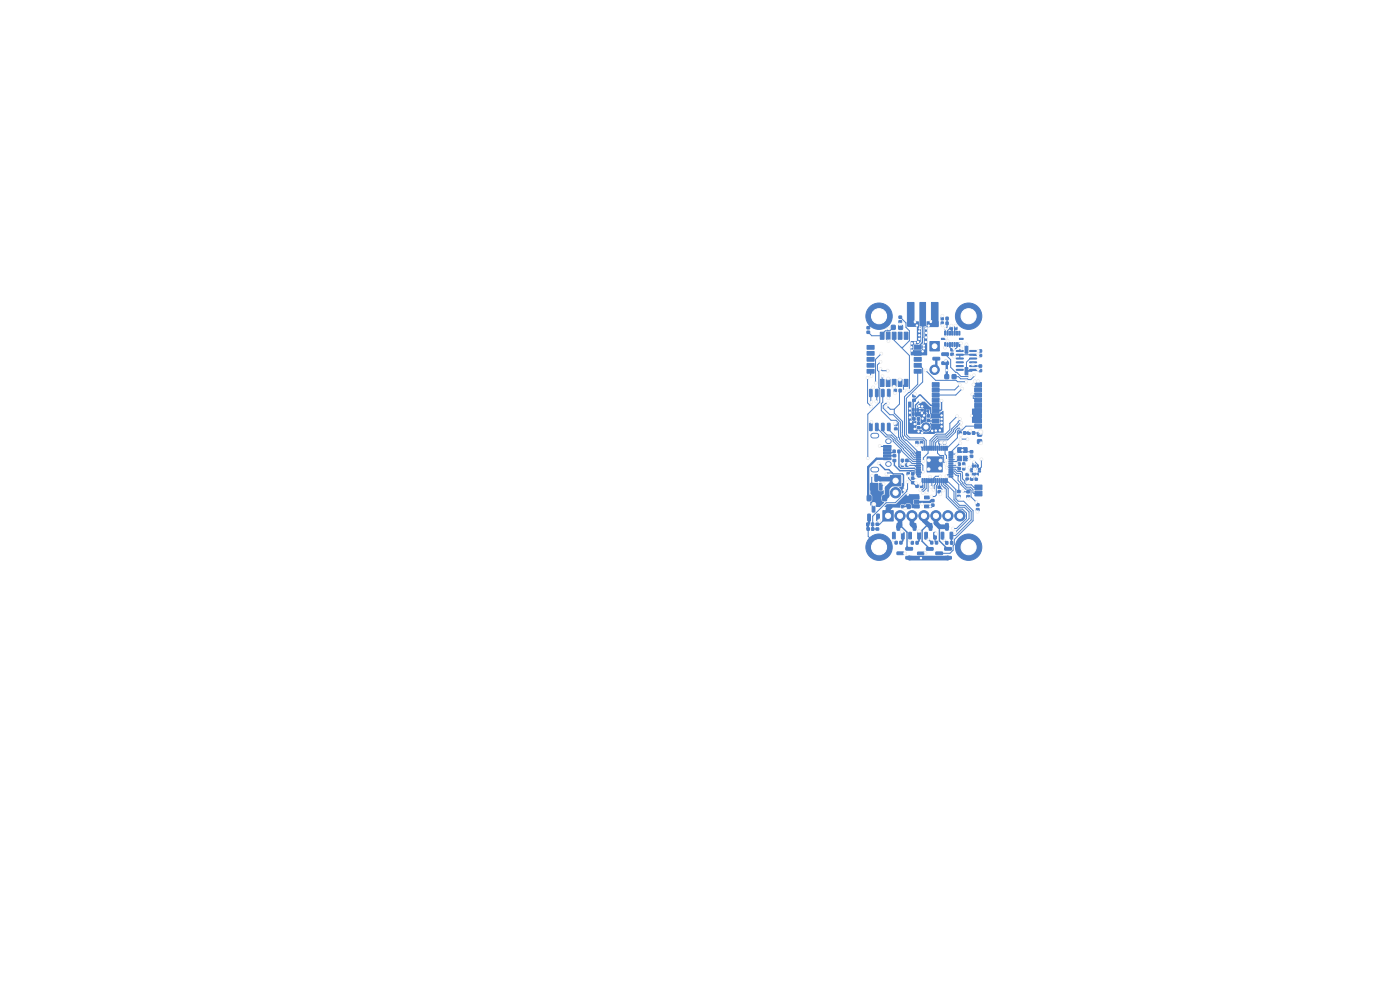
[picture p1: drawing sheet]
<svg xmlns="http://www.w3.org/2000/svg" width="297mm" height="210mm" viewBox="0 0 297 210" stroke-linecap="round" stroke-linejoin="round" font-family="sans-serif">
<g fill="#4d7fc4" stroke="#4d7fc4" stroke-width=".21">
<path d="M197.3 72.4h2v2h-2z"/>
<path d="M187.3 108.3h2.2v2.2h-2.2z"/>
<path d="M188.9 100.9h2.2v2.2h-2.2z"/>
<path d="M183.9 70.2h.6v.5h-.6z"/>
<path d="M183.9 69.3h.6v.5h-.6z"/>
<path d="M190.7 67h.6v.5h-.6z"/>
<path d="M190.7 68h.6v.5h-.6z"/>
<path d="M189.5 97.5h.5v.4h-.5z"/>
<path d="M189.5 96.4h.5v.5h-.5z"/>
<path d="M184.9 111.9h.5v.6h-.5z"/>
<path d="M183.9 111.9h.5v.6h-.5z"/>
<path d="M193.4 100.2h.5v.6h-.5z"/>
<path d="M192.4 100.2h.5v.6h-.5z"/>
<path d="M203.1 104h.6v.5h-.6z"/>
<path d="M203.1 105.1h.6v.4h-.6z"/>
<path d="M201.6 112.9l.5 .1-.1 1.3h-.4z"/>
<path d="M199.7 112.9l.5 .1-.1 1.3h-.4z"/>
<path d="M200.6 111.1h.6l-.1 1.4-.5-.1z"/>
<path d="M186.6 102.6h.5l-.1 1.4-.5-.1z"/>
<path d="M184.7 102.6h.5l-.1 1.4-.5-.1z"/>
<path d="M185.6 100.7h.6l-.1 1.4-.5-.1z"/>
<path d="M184.9 110.9h.4v.6h-.4z"/>
<path d="M183.9 110.9h.4v.6h-.4z"/>
<path d="M200.7 67.3h.4v.5h-.4z"/>
<path d="M199.7 67.3h.4v.5h-.4z"/>
<path d="M205.1 105.1h.6v.5h-.6z"/>
<path d="M205.1 104.1h.6v.5h-.6z"/>
<path d="M199.2 93.7h.5v.5h-.5z"/>
<path d="M200.1 93.7h.5v.5h-.5z"/>
<path d="M201.7 74h.5v.4h-.5z"/>
<path d="M201.7 74.9h.5v.5h-.5z"/>
<path d="M191.3 112.9l.5 .1-.1 1.4-.5-.1z"/>
<path d="M189.4 112.9l.5 .1-.1 1.4-.5-.1z"/>
<path d="M190.3 111.1h.6l-.1 1.4-.5-.1z"/>
<path d="M205.9 101.3h.5v.6h-.5z"/>
<path d="M206.9 101.3h.4v.6h-.4z"/>
<path d="M205.8 99.8h.5v.3h-.5z"/>
<path d="M205.8 99.3h.5v.3h-.5z"/>
<path d="M206.3 98.6h.3v.5h-.3z"/>
<path d="M206.8 98.6h.3v.5h-.3z"/>
<path d="M207.3 98.6h.3v.5h-.3z"/>
<path d="M207.5 99.3h.5v.3h-.5z"/>
<path d="M207.5 99.8h.5v.3h-.5z"/>
<path d="M207.3 100.4h.3v.5h-.3z"/>
<path d="M206.8 100.4h.3v.5h-.3z"/>
<path d="M206.3 100.4h.3v.5h-.3z"/>
<path d="M189.5 95.5h.4v.5h-.4z"/>
<path d="M190.5 95.5h.4v.5h-.4z"/>
<path d="M184.5 82.6l.5 .1-.1 1.5-.5-.1z"/>
<path d="M185.7 82.6l.6 .1-.1 1.5-.5-.1z"/>
<path d="M187 82.6l.6 .1-.1 1.5-.5-.1z"/>
<path d="M188.3 82.6l.5 .1v1.5l-.5-.1z"/>
<path d="M188.3 89.8l.5 .1v1.5l-.5-.1z"/>
<path d="M187 89.8l.6 .1-.1 1.5-.5-.1z"/>
<path d="M185.7 89.8l.6 .1-.1 1.5-.5-.1z"/>
<path d="M184.5 89.8l.5 .1-.1 1.5-.5-.1z"/>
<path d="M196.6 116.2h1.3l.1 .4-1.4 .1z"/>
<path d="M196.6 118.1h1.3l.1 .4-1.4 .1z"/>
<path d="M194.7 117.1h1.3l.1 .5-1.4 .1z"/>
<path d="M200.7 68.3h.4v.6h-.4z"/>
<path d="M199.7 68.3h.4v.6h-.4z"/>
<path d="M193.6 83.7h.6v.5h-.6z"/>
<path d="M193.6 84.7h.6v.4h-.6z"/>
<path d="M203.2 98.2h.5v.5h-.5z"/>
<path d="M204.2 98.2h.5v.5h-.5z"/>
<path d="M207.1 107.9h.6v.4h-.6z"/>
<path d="M207.1 106.9h.6v.4h-.6z"/>
<path d="M196.7 88h.5v.5h-.5z"/>
<path d="M196.7 88.9h.5v.5h-.5z"/>
<path d="M204.9 100.4h.6v.5h-.6z"/>
<path d="M204.9 101.4h.6v.5h-.6z"/>
<path d="M186.7 70.5h.8v1.5h-.8z"/>
<path d="M188 70.5h.8v1.5h-.8z"/>
<path d="M189.3 70.5h.8v1.5h-.8z"/>
<path d="M190.6 70.5h.8v1.5h-.8z"/>
<path d="M191.8 70.5h.8v1.5h-.8z"/>
<path d="M193.9 73.3h1.5v.8h-1.5z"/>
<path d="M193.9 74.6h1.5v.8h-1.5z"/>
<path d="M193.9 75.8h1.5v.8h-1.5z"/>
<path d="M193.9 77.1h1.5v.8h-1.5z"/>
<path d="M193.9 78.4h1.5v.8h-1.5z"/>
<path d="M191.8 80.5h.8v1.5h-.8z"/>
<path d="M190.6 80.5h.8v1.5h-.8z"/>
<path d="M189.3 80.5h.8v1.5h-.8z"/>
<path d="M188 80.5h.8v1.5h-.8z"/>
<path d="M186.7 80.5h.8v1.5h-.8z"/>
<path d="M183.9 78.4h1.5v.8h-1.5z"/>
<path d="M183.9 77.1h1.5v.8h-1.5z"/>
<path d="M183.9 75.8h1.5v.8h-1.5z"/>
<path d="M183.9 74.6h1.5v.8h-1.5z"/>
<path d="M183.9 73.3h1.5v.8h-1.5z"/>
<path d="M194.7 112.9l.6 .1-.1 1.4-.5-.1z"/>
<path d="M192.8 112.9l.6 .1-.1 1.4-.5-.1z"/>
<path d="M193.8 111.1h.5l-.1 1.4-.5-.1z"/>
<path d="M200.6 114.9h.5v.5h-.5z"/>
<path d="M201.7 114.9h.4v.5h-.4z"/>
<path d="M195.3 102.9h.4v.5h-.4z"/>
<path d="M194.3 102.9h.5v.5h-.5z"/>
<path d="M204.4 95h.8v1h-.8z"/>
<path d="M204.4 96.8h.8v1h-.8z"/>
<path d="M203.2 96.8h.8v1h-.8z"/>
<path d="M203.2 95h.8v1h-.8z"/>
<path d="M204.4 91.6h.5v.5h-.5z"/>
<path d="M203.4 91.6h.5v.5h-.5z"/>
<path d="M192.2 97.4h.4v.6h-.4z"/>
<path d="M191.2 97.4h.5v.6h-.5z"/>
<path d="M202.5 69.4h.5v.5h-.5z"/>
<path d="M201.6 69.4h.4v.5h-.4z"/>
<path d="M203.2 99.1h.5v.6h-.5z"/>
<path d="M204.2 99.1h.5v.6h-.5z"/>
<path d="M194.6 90.5h.5v.5h-.5z"/>
<path d="M194.6 89.6h.5v.4h-.5z"/>
<path d="M195.6 94.7h.2l-.1 .8h-.1z"/>
<path d="M196 94.7h.2l-.1 .8h-.1z"/>
<path d="M196.4 94.7h.2l-.1 .8h-.1z"/>
<path d="M196.8 94.7h.2l-.1 .8h-.1z"/>
<path d="M197.2 94.7h.2l-.1 .8h-.1z"/>
<path d="M197.6 94.7h.2l-.1 .8h-.1z"/>
<path d="M198 94.7h.2l-.1 .8h-.1z"/>
<path d="M198.4 94.7h.2l-.1 .8h-.1z"/>
<path d="M198.8 94.7h.2l-.1 .8h-.1z"/>
<path d="M199.2 94.7h.2l-.1 .8h-.1z"/>
<path d="M199.6 94.7h.2l-.1 .8h-.1z"/>
<path d="M200 94.7h.2l-.1 .8h-.1z"/>
<path d="M200.4 94.7h.2l-.1 .8h-.1z"/>
<path d="M200.8 94.7h.2l-.1 .8h-.1z"/>
<path d="M201.3 95.8h.8l.1 .2h-.9z"/>
<path d="M201.3 96.2h.8l.1 .2h-.9z"/>
<path d="M201.3 96.6h.8l.1 .2h-.9z"/>
<path d="M201.3 97h.8l.1 .2h-.9z"/>
<path d="M201.3 97.4h.8l.1 .2h-.9z"/>
<path d="M201.3 97.8h.8l.1 .2h-.9z"/>
<path d="M201.3 98.2h.8l.1 .2h-.9z"/>
<path d="M201.3 98.6h.8l.1 .2h-.9z"/>
<path d="M201.3 99h.8l.1 .2h-.9z"/>
<path d="M201.3 99.4h.8l.1 .2h-.9z"/>
<path d="M201.3 99.8h.8l.1 .2h-.9z"/>
<path d="M201.3 100.2h.8l.1 .2h-.9z"/>
<path d="M201.3 100.6h.8l.1 .2h-.9z"/>
<path d="M201.3 101h.8l.1 .2h-.9z"/>
<path d="M200.8 101.5l.2 .1-.1 .8-.1-.1z"/>
<path d="M200.4 101.5l.2 .1-.1 .8-.1-.1z"/>
<path d="M200 101.5l.2 .1-.1 .8-.1-.1z"/>
<path d="M199.6 101.5l.2 .1-.1 .8-.1-.1z"/>
<path d="M199.2 101.5l.2 .1-.1 .8-.1-.1z"/>
<path d="M198.8 101.5l.2 .1-.1 .8-.1-.1z"/>
<path d="M198.4 101.5l.2 .1-.1 .8-.1-.1z"/>
<path d="M198 101.5l.2 .1-.1 .8-.1-.1z"/>
<path d="M197.6 101.5l.2 .1-.1 .8-.1-.1z"/>
<path d="M197.2 101.5l.2 .1-.1 .8-.1-.1z"/>
<path d="M196.8 101.5l.2 .1-.1 .8-.1-.1z"/>
<path d="M196.4 101.5l.2 .1-.1 .8-.1-.1z"/>
<path d="M196 101.5l.2 .1-.1 .8-.1-.1z"/>
<path d="M195.6 101.5l.2 .1-.1 .8-.1-.1z"/>
<path d="M194.4 101h.8l.1 .2h-.8z"/>
<path d="M194.4 100.6h.8l.1 .2h-.8z"/>
<path d="M194.4 100.2h.8l.1 .2h-.8z"/>
<path d="M194.4 99.8h.8l.1 .2h-.8z"/>
<path d="M194.4 99.4h.8l.1 .2h-.8z"/>
<path d="M194.4 99h.8l.1 .2h-.8z"/>
<path d="M194.4 98.6h.8l.1 .2h-.8z"/>
<path d="M194.4 98.2h.8l.1 .2h-.8z"/>
<path d="M194.4 97.8h.8l.1 .2h-.8z"/>
<path d="M194.4 97.4h.8l.1 .2h-.8z"/>
<path d="M194.4 97h.8l.1 .2h-.8z"/>
<path d="M194.4 96.6h.8l.1 .2h-.8z"/>
<path d="M194.4 96.2h.8l.1 .2h-.8z"/>
<path d="M194.4 95.8h.8l.1 .2h-.8z"/>
<path d="M196.7 96.9h3.2v3.2h-3.2z"/>
<path d="M197.4 114.8h.5v.6h-.5z"/>
<path d="M198.5 114.8h.4v.6h-.4z"/>
<path d="M186 109.1h.6l-.1 1.4-.5-.1z"/>
<path d="M184.1 109.1h.6l-.1 1.4-.5-.1z"/>
<path d="M185.1 107.2l.5 .1-.1 1.3-.5-.1z"/>
<path d="M198.1 112.9l.6 .1-.1 1.4-.5-.1z"/>
<path d="M196.2 112.9l.6 .1-.1 1.4-.5-.1z"/>
<path d="M197.2 111.1h.5l-.1 1.4-.5-.1z"/>
<path d="M199.8 74.9l1.4-.1v.5l-1.3 .1z"/>
<path d="M199.8 76.8l1.4-.1v.5l-1.3 .1z"/>
<path d="M197.9 75.8h1.4l.1 .5-1.4 .1z"/>
<path d="M207.4 91.7h.8v.8h-.8z"/>
<path d="M207.4 93.3h.8v.7h-.8z"/>
<path d="M194.6 88.6h.5v.5h-.5z"/>
<path d="M193.6 88.6h.5v.5h-.5z"/>
<path d="M189.1 69h.8v.9h-.8z"/>
<path d="M190.7 69h.7v.9h-.7z"/>
<path d="M192.3 105.5h.8v.8h-.8z"/>
<path d="M192.3 107.1h.8v.7h-.8z"/>
<path d="M203.4 70.3h.2v.8h-.2z"/>
<path d="M202.9 70.3h.2v.8h-.2z"/>
<path d="M202.4 70.3h.2v.8h-.2z"/>
<path d="M201.9 70.3h.2v.8h-.2z"/>
<path d="M201.4 70.3h.2v.8h-.2z"/>
<path d="M200.9 70.3h.2v.8h-.2z"/>
<path d="M200.4 70.3h.2v.8h-.2z"/>
<path d="M199.7 71.8h.8v.2h-.8z"/>
<path d="M200.4 72.7h.2v.8h-.2z"/>
<path d="M200.9 72.7h.2v.8h-.2z"/>
<path d="M201.4 72.7h.2v.8h-.2z"/>
<path d="M201.9 72.7h.2v.8h-.2z"/>
<path d="M202.4 72.7h.2v.8h-.2z"/>
<path d="M202.9 72.7h.2v.8h-.2z"/>
<path d="M203.4 72.7h.2v.8h-.2z"/>
<path d="M203.5 71.8h.8v.2h-.8z"/>
<path d="M206.8 102.9h1.5v1h-1.5z"/>
<path d="M206.8 104.2h1.5v1h-1.5z"/>
<path d="M189.9 114.8h.4v.6h-.4z"/>
<path d="M190.9 114.8h.5v.6h-.5z"/>
<path d="M205.8 95.6h.6v.5h-.6z"/>
<path d="M205.8 96.6h.6v.4h-.6z"/>
<path d="M187.3 105.1h.8v1.1h-.8z"/>
<path d="M184 105.1h.8v1.1h-.8z"/>
<path d="M194.6 87.5h.3v.6h-.3z"/>
<path d="M194.1 87.5h.3v.6h-.3z"/>
<path d="M193.6 87.5h.3v.6h-.3z"/>
<path d="M193.6 86.7h.3v.6h-.3z"/>
<path d="M194.1 86.7h.3v.6h-.3z"/>
<path d="M194.6 86.7h.3v.6h-.3z"/>
<path d="M195.2 93.6h.5v.6h-.5z"/>
<path d="M194.3 93.6h.5v.6h-.5z"/>
<path d="M193.4 101.2h.5v.5h-.5z"/>
<path d="M193.4 102.1h.5v.5h-.5z"/>
<path d="M207.7 74.2h.5v.5h-.5z"/>
<path d="M207.7 75.2h.5v.4h-.5z"/>
<path d="M187.4 97.1h1.6v.4h-1.6z"/>
<path d="M187.4 96.5h1.6v.4h-1.6z"/>
<path d="M187.4 95.8h1.6v.4h-1.6z"/>
<path d="M187.4 95.2h1.6v.4h-1.6z"/>
<path d="M187.4 94.5h1.6v.4h-1.6z"/>
<path d="M192.2 98.4h.4v.5h-.4z"/>
<path d="M191.2 98.4h.5v.5h-.5z"/>
<path d="M204.7 78h.6v1.5h-.6z"/>
<path d="M204.7 73.4h.6v1.5h-.6z"/>
<path d="M195.1 64.2h1.2v5h-1.2z"/>
<path d="M197.6 64.2h1.4v5h-1.4z"/>
<path d="M192.5 64.2h1.4v5h-1.4z"/>
<path d="M207.7 78.4h.5v.4h-.5z"/>
<path d="M207.7 77.4h.5v.5h-.5z"/>
<path d="M202 79.5h.8v.8h-.8z"/>
<path d="M200.5 79.5h.7v.8h-.7z"/>
<path d="M199 103.1h.5v.5h-.5z"/>
<path d="M199 104.1h.5v.5h-.5z"/>
<path d="M193.9 107.1h1v.6h-1z"/>
<path d="M193.9 106.2h1v.6h-1z"/>
<path d="M193.9 105.2h1v.6h-1z"/>
<path d="M196.1 105.2h1v.6h-1z"/>
<path d="M196.1 107.1h1v.6h-1z"/>
<path d="M205.3 91.6h.5v.5h-.5z"/>
<path d="M206.3 91.6h.5v.5h-.5z"/>
<path d="M195.4 86.8h.5v.3h-.5z"/>
<path d="M196.1 86.3h.2v.5h-.2z"/>
<path d="M196.6 86.5h.4v.3h-.4z"/>
<path d="M196.6 87.1h.4v.3h-.4z"/>
<path d="M196.1 87.1h.2v.5h-.2z"/>
<path d="M192.2 116.2l1.3-.1 .1 .5-1.4 .1z"/>
<path d="M192.2 118.1l1.3-.1 .1 .5-1.4 .1z"/>
<path d="M190.3 117.1h1.3l.1 .5-1.3 .1z"/>
<path d="M191.2 106.3h.6v.4h-.6z"/>
<path d="M191.2 107.2h.6v.5h-.6z"/>
<path d="M206.8 81.2h1.4v.8h-1.4z"/>
<path d="M206.8 82.3h1.4v.8h-1.4z"/>
<path d="M206.8 83.4h1.4v.8h-1.4z"/>
<path d="M206.8 84.5h1.4v.8h-1.4z"/>
<path d="M206.8 85.6h1.4v.8h-1.4z"/>
<path d="M206.8 86.7h1.4v.8h-1.4z"/>
<path d="M206.8 87.8h1.4v.8h-1.4z"/>
<path d="M206.8 88.9h1.4v.8h-1.4z"/>
<path d="M206.8 90h1.4v.8h-1.4z"/>
<path d="M197.8 90h1.4v.8h-1.4z"/>
<path d="M197.8 88.9h1.4v.8h-1.4z"/>
<path d="M197.8 87.8h1.4v.8h-1.4z"/>
<path d="M197.8 86.7h1.4v.8h-1.4z"/>
<path d="M197.8 85.6h1.4v.8h-1.4z"/>
<path d="M197.8 84.5h1.4v.8h-1.4z"/>
<path d="M197.8 83.4h1.4v.8h-1.4z"/>
<path d="M197.8 82.3h1.4v.8h-1.4z"/>
<path d="M197.8 81.2h1.4v.8h-1.4z"/>
<path d="M189.8 90.8h.5v.4h-.5z"/>
<path d="M189.8 89.8h.5v.5h-.5z"/>
<path d="M193.3 114.9h.5v.5h-.5z"/>
<path d="M194.3 114.9h.5v.5h-.5z"/>
<path d="M200.4 116.2l1.4-.1v.5l-1.3 .1z"/>
<path d="M200.4 118.1l1.4-.1v.5l-1.3 .1z"/>
<path d="M198.5 117.1h1.4l.1 .5-1.4 .1z"/>
<path d="M190.7 82.6h.5v.5h-.5z"/>
<path d="M189.7 82.6h.5v.5h-.5z"/>
<path d="M197.6 106.9h.5v.5h-.5z"/>
<path d="M197.6 106h.5v.4h-.5z"/>
<path d="M185.9 111h.5v.4h-.5z"/>
<path d="M185.9 112h.5v.4h-.5z"/>
<circle cx="186.5" cy="116.1" r="2.8"/>
<circle cx="198.3" cy="78.4" r="1"/>
<circle cx="190.9" cy="109.4" r="1.1"/>
<circle cx="193.5" cy="109.4" r="1.1"/>
<circle cx="196" cy="109.4" r="1.1"/>
<circle cx="198.6" cy="109.4" r="1.1"/>
<circle cx="201.1" cy="109.4" r="1.1"/>
<circle cx="203.6" cy="109.4" r="1.1"/>
<circle cx="196.4" cy="90.6" r=".9"/>
<circle cx="186.5" cy="67.1" r="2.8"/>
<circle cx="205.5" cy="67.1" r="2.8"/>
<circle cx="205.5" cy="116.1" r="2.8"/>
<circle cx="190" cy="104.5" r="1.1"/>
</g>
<path d="M185.2 99.6h.7M185.2 92.4h.7M188.4 93.6h.2M188.4 98.4h.2" fill="none" stroke="#4d7fc4" stroke-width="1.2"/>
<path d="M203 74.5h1.3M203 75.3h1.3M203 76.1h1.3M203 76.9h1.3M203 77.7h1.3M203 78.5h1.3M205.8 74.5h1.3M205.8 75.3h1.3M205.8 76.1h1.3M205.8 76.9h1.3M205.8 77.7h1.3M205.8 78.5h1.3" fill="none" stroke="#4d7fc4" stroke-width=".45"/>
<g fill="#ececec" stroke="#ececec" stroke-width=".21">
<circle cx="194.3" cy="102.5" r=".3"/>
<circle cx="193.4" cy="74.4" r=".3"/>
<circle cx="195.6" cy="87.6" r=".3"/>
<circle cx="194.1" cy="72.7" r=".3"/>
<circle cx="193.3" cy="73.7" r=".3"/>
<circle cx="200.4" cy="93.9" r=".3"/>
<circle cx="207.2" cy="101" r=".3"/>
<circle cx="197" cy="69.1" r=".3"/>
<circle cx="195.6" cy="91.8" r=".3"/>
<circle cx="195.6" cy="106.9" r=".3"/>
<circle cx="195.4" cy="118.4" r=".3"/>
<circle cx="193" cy="87.5" r=".3"/>
<circle cx="200.7" cy="76.5" r=".3"/>
<circle cx="196" cy="88.1" r=".3"/>
<circle cx="206.8" cy="80.9" r=".3"/>
<circle cx="189.9" cy="89.8" r=".3"/>
<circle cx="199.7" cy="88.1" r=".3"/>
<circle cx="199.5" cy="104.8" r=".3"/>
<circle cx="199.7" cy="88.9" r=".3"/>
<circle cx="196.5" cy="69.7" r=".3"/>
<circle cx="205.3" cy="102.2" r=".3"/>
<circle cx="195.7" cy="74.5" r=".3"/>
<circle cx="194.1" cy="90" r=".3"/>
<circle cx="205.6" cy="97.3" r=".3"/>
<circle cx="192" cy="107.8" r=".3"/>
<circle cx="200.9" cy="78.5" r=".3"/>
<circle cx="206.4" cy="77.3" r=".3"/>
<circle cx="194.8" cy="72.5" r=".3"/>
<circle cx="195.6" cy="86.2" r=".3"/>
<circle cx="199.4" cy="91.3" r=".3"/>
<circle cx="195" cy="86.2" r=".3"/>
<circle cx="201" cy="72.4" r=".3"/>
<circle cx="196" cy="73.9" r=".3"/>
<circle cx="207.5" cy="75.4" r=".3"/>
<circle cx="193.2" cy="89.5" r=".3"/>
<circle cx="204.4" cy="99" r=".3"/>
<circle cx="203.8" cy="92.3" r=".3"/>
<circle cx="197.1" cy="97.6" r=".3"/>
<circle cx="202.4" cy="75.6" r=".3"/>
<circle cx="197" cy="114.4" r=".3"/>
<circle cx="208.1" cy="94" r=".3"/>
<circle cx="194.9" cy="91.5" r=".3"/>
<circle cx="195.1" cy="69.7" r=".3"/>
<circle cx="194.1" cy="83.6" r=".3"/>
<circle cx="186.6" cy="94.6" r=".3"/>
<circle cx="195" cy="71.1" r=".3"/>
<circle cx="188.5" cy="84.5" r=".3"/>
<circle cx="202.7" cy="97.2" r=".3"/>
<circle cx="199.7" cy="90.5" r=".3"/>
<circle cx="196.5" cy="70.6" r=".3"/>
<circle cx="199.7" cy="89.7" r=".3"/>
<circle cx="195" cy="71.9" r=".3"/>
<circle cx="193" cy="86.7" r=".3"/>
<circle cx="199.5" cy="97.7" r=".3"/>
<circle cx="193.1" cy="114.7" r=".3"/>
<circle cx="187.4" cy="102.7" r=".3"/>
<circle cx="196.4" cy="71.6" r=".3"/>
<circle cx="194.1" cy="91" r=".3"/>
<circle cx="199.4" cy="99.3" r=".3"/>
<circle cx="196.4" cy="72.5" r=".3"/>
<circle cx="193" cy="88.5" r=".3"/>
<circle cx="198.5" cy="91.3" r=".3"/>
<circle cx="206.5" cy="81.6" r=".3"/>
<circle cx="191.5" cy="98.4" r=".3"/>
<circle cx="191" cy="68.8" r=".3"/>
<circle cx="188.5" cy="72.3" r=".3"/>
<circle cx="194.5" cy="69" r=".3"/>
<circle cx="200.3" cy="114.6" r=".3"/>
<circle cx="195.7" cy="88.8" r=".3"/>
<circle cx="195" cy="70.3" r=".3"/>
<circle cx="207.5" cy="80.9" r=".3"/>
<circle cx="189.6" cy="114.6" r=".3"/>
<circle cx="194.5" cy="94.4" r=".3"/>
<circle cx="185.2" cy="82.2" r=".3"/>
<circle cx="203.9" cy="72.8" r=".3"/>
<circle cx="192.8" cy="101" r=".3"/>
<circle cx="197" cy="99.5" r=".3"/>
<circle cx="197.5" cy="68.3" r=".3"/>
<circle cx="206.6" cy="98" r=".3"/>
<circle cx="194.1" cy="68.3" r=".3"/>
<circle cx="201.8" cy="69.1" r=".3"/>
<circle cx="197.8" cy="91.4" r=".3"/>
<circle cx="193.4" cy="72.8" r=".3"/>
<circle cx="184.9" cy="79.8" r=".3"/>
<circle cx="196" cy="73.3" r=".3"/>
<circle cx="194.3" cy="101.3" r=".3"/>
<circle cx="208.2" cy="97.4" r=".3"/>
<circle cx="202.7" cy="69.1" r=".3"/>
<circle cx="207.5" cy="78.5" r=".3"/>
<circle cx="206.3" cy="101.1" r=".3"/>
<circle cx="190" cy="91.6" r=".3"/>
<circle cx="184.9" cy="89.5" r=".3"/>
<circle cx="204.2" cy="95.5" r=".3"/>
<circle cx="207.4" cy="108.6" r=".3"/>
<circle cx="207.5" cy="74.4" r=".3"/>
<circle cx="205.7" cy="100.3" r=".3"/>
<circle cx="200.1" cy="104" r=".3"/>
<circle cx="205.8" cy="91.4" r=".3"/>
<circle cx="197.4" cy="107.4" r=".3"/>
<circle cx="192.8" cy="98.5" r=".3"/>
<circle cx="202.9" cy="98.5" r=".3"/>
<circle cx="195.4" cy="102.7" r=".3"/>
<circle cx="195.5" cy="94.4" r=".3"/>
<circle cx="199.6" cy="93.9" r=".3"/>
<circle cx="204.3" cy="104.1" r=".3"/>
<circle cx="188.4" cy="69.7" r=".3"/>
<circle cx="202.3" cy="74" r=".3"/>
<circle cx="200.6" cy="69.7" r=".3"/>
<circle cx="195.8" cy="100.1" r=".3"/>
<circle cx="200.8" cy="99.2" r=".3"/>
<circle cx="188.1" cy="100.6" r=".3"/>
<circle cx="186.4" cy="98.3" r=".3"/>
<circle cx="192.6" cy="104.9" r=".3"/>
<circle cx="191.7" cy="103.9" r=".3"/>
<circle cx="185" cy="100.9" r=".3"/>
<circle cx="205.4" cy="105.8" r=".3"/>
<circle cx="186.5" cy="110.4" r=".3"/>
<circle cx="207.1" cy="106.5" r=".3"/>
<circle cx="189.9" cy="83.4" r=".3"/>
<circle cx="206.2" cy="88.2" r=".3"/>
<circle cx="208" cy="91.6" r=".5"/>
<circle cx="203.8" cy="93.1" r=".3"/>
<circle cx="202.9" cy="96.4" r=".3"/>
<circle cx="205.7" cy="99.2" r=".3"/>
<circle cx="203.6" cy="81.6" r=".3"/>
<circle cx="200.7" cy="71.6" r=".3"/>
<circle cx="200" cy="69" r=".3"/>
<circle cx="205" cy="73.1" r=".3"/>
<circle cx="205.2" cy="93.2" r=".3"/>
<circle cx="184.8" cy="86.2" r=".3"/>
<circle cx="195.2" cy="103.9" r=".3"/>
<circle cx="184" cy="80.2" r=".3"/>
<circle cx="195.8" cy="104.6" r=".3"/>
<circle cx="186.9" cy="75" r=".3"/>
<circle cx="185.8" cy="81.2" r=".3"/>
<circle cx="186.8" cy="76.8" r=".3"/>
<circle cx="184.1" cy="97.2" r=".3"/>
<circle cx="196.6" cy="104.4" r=".3"/>
<circle cx="188.3" cy="78.6" r=".3"/>
<circle cx="205" cy="81" r=".3"/>
<circle cx="186.8" cy="78.3" r=".3"/>
<circle cx="196.4" cy="78.6" r=".3"/>
<circle cx="200.8" cy="97.6" r=".3"/>
<circle cx="206.6" cy="79.6" r=".3"/>
<circle cx="206.3" cy="83.7" r=".3"/>
<circle cx="202.2" cy="112.1" r=".3"/>
<circle cx="198.6" cy="113.2" r=".3"/>
<circle cx="195" cy="112.7" r=".3"/>
<circle cx="198" cy="103.9" r=".3"/>
<circle cx="191.3" cy="112.8" r=".3"/>
<circle cx="197.5" cy="103.3" r=".3"/>
<circle cx="197.3" cy="101.1" r=".3"/>
<circle cx="192.5" cy="102.3" r=".3"/>
<circle cx="197.6" cy="105.3" r=".3"/>
<circle cx="185.4" cy="107" r=".3"/>
<circle cx="202.6" cy="112.8" r=".3"/>
<circle cx="196.3" cy="117.3" r=".3"/>
<circle cx="188" cy="86.3" r=".3"/>
<circle cx="184.9" cy="85.2" r=".3"/>
<circle cx="199.5" cy="101" r=".3"/>
<circle cx="192" cy="117.4" r=".3"/>
<circle cx="203.4" cy="105.6" r=".3"/>
<circle cx="206.9" cy="99.5" r=".3"/>
<circle cx="203.9" cy="73.9" r=".3"/>
<circle cx="204.1" cy="82.4" r=".3"/>
<circle cx="200.5" cy="73.8" r=".3"/>
<circle cx="203.7" cy="94" r=".3"/>
<circle cx="199.9" cy="67" r=".3"/>
<circle cx="195.1" cy="85" r=".3"/>
<circle cx="199.7" cy="85" r=".3"/>
<circle cx="185.9" cy="85.2" r=".3"/>
<circle cx="188.4" cy="85.6" r=".3"/>
<circle cx="205.7" cy="79.9" r=".3"/>
<circle cx="200.8" cy="101" r=".3"/>
<circle cx="203.9" cy="89.7" r=".3"/>
<circle cx="188.4" cy="80.3" r=".3"/>
<circle cx="200.5" cy="98.4" r=".3"/>
<circle cx="191.8" cy="82.9" r=".3"/>
<circle cx="190.9" cy="80.5" r=".3"/>
<circle cx="203.7" cy="88.9" r=".3"/>
<circle cx="189.7" cy="82" r=".3"/>
<circle cx="203" cy="88.3" r=".3"/>
<circle cx="203.8" cy="90.6" r=".3"/>
<circle cx="187.2" cy="79.8" r=".3"/>
<circle cx="192.7" cy="82.6" r=".3"/>
<circle cx="195.9" cy="97.8" r=".3"/>
</g>
<g fill="none" stroke="#4d7fc4" stroke-width=".3">
<path d="M195.7 66.7h.1M195.8 66.7l-.1 6-1 1M186.4 98.3l1.3 1.3h.9l.9 .9h1.9l.3 .3v2.3M189.7 97.7v1l1.2 1.1h2.9M190.7 95.8v3.2l.4 .3h2.8M193 99.8l.1 .1M193.3 99.8l-.1 .1M193.7 87.8v.9l.2 .1M193.9 84.9h.1M194 99.3h-.1M194.8 89.8h.1M194.8 88.8v1"/>
<path d="M195.1 85l-.9 .9v1.1M195.6 86.9l-.9 .1M196.4 90.6l-.1 .2h-1.4M196.8 87.2l.2 .2v.8M197 89.2l.1 .1h1.4M198.5 86h-1l-2.2-2.2h-.3l-1.3 1.3v1.9M199.7 85v1.9l-.2 .2h-1M187.4 102.7l-.6 .6M187.4 102.7h.1M189.6 113.6v1l.5 .5M190.6 111.8h.7l1.1 1.1v3.1l.5 .4M191.5 107.5h1.2"/>
<path d="M191.5 113.6v1.1l-.4 .4M191.9 107.5l.1 .3M192.7 107.5h.1M193.1 113.6v1.1l.4 .4M195 113.6v1.1l-.4 .4M196.5 113.6v.3l1.2 1.2M196.9 111.2l-1.3 1.3v2.3l1.6 1.6M199.3 111.8v2.9l1.8 1.7M199.3 111.7v.1M199.9 113.6v.6l1 1M201.8 113.6v1.5M201.8 115.1l.1 .1"/>
</g>
<g fill="none" stroke="#4d7fc4" stroke-width=".21">
<path d="M184.7 78.8v.8l.2 .2M186.5 67.1l-2.3 2.3v.1M186.8 76.8l-.7 .6v1.2l.3 .3 .2 6.4-2.5 2.6v9.3M186.8 78.3l.3 .3h1.2M186.9 75l-1.2 1.2 .1 5M187.2 79.8l-.1 1.4M188.4 71.2l.1 1.1M188.4 69.7v.5M189.5 69.4l-.7 .8h-1l-.7 .6v.4h-2.2l-.7-.7M189.7 71.2v1l3.2 3.2v7l-.2 .2M191 68.2l.1 1.2M191 67.3l1.2 1.2v.9l.7 .8v2.1l-1.4 1.4h-.3"/>
<path d="M194.7 77.5h.3l.7 .7v2.8l-3.4 3.5v7.7l.7 .7h3l.5 .5v1.7M194.7 78.8v2.7l-2.8 2.7v8.1l1 1h2.9l.3 .3v1.5M196.4 78.6l2.1 2.1h4.3l.3 .3h1.9M199.9 67v.6M199.9 68.6l.1 .4M199.9 67h.1M200.5 75.1l1.2 1.2v1.6l1 1.1h.3l.9 .9h1.8M200.5 73.1v.7M200.7 71.6l-.3 .3h-.3M200.9 67.6v1.8l-.4 .4v.9M201 72.4v.7M201 72.4h.1"/>
<path d="M201.5 73.1v.6l.5 .5 .2-.2h.6l.2-.3v-.6M201.8 69.1v.9l.2 .2v.5M201.8 69.6h-.3l-.5 .6v.5M201.8 69.1h.1M202 75.2l.4 .4M202.3 74h.1M202.7 69.1l-.2 .2v1.4M202.8 69.6l-.3 .3M203.9 72.8l-.4 .3M203.9 73.9l-.3 .3v.3M205 73.1h.1M205 73.1v1.1"/>
<path d="M206.4 76.9v.8M206.4 76.1h-.6l-.8 .7v2M206.4 78.5l-.3 .3h-1.1M206.4 77.7h.1M206.4 77.7h1.6M206.4 74.4h1.6M206.4 74.4v.1M206.6 79.6v.3l-.6 .6h-.6l-.1-.1h-1.5l-.5-.5h-.9M207.5 78.5v.1M208 75.4l-4.4-.1v.8M208 78.6h-2.8l-.2 .2M184 80.2v5.3l.8 .7"/>
<path d="M184.7 83.4v1.7l.2 .1M184.9 89.5l-.2 1.1M186 90.6v.1l2 2h1l.5 .5v.4l1.8 1.8v.2l2.4 2.3h1.2M186 83.4v1.6l-.1 .2M186.6 94.6l1.6 .1M187.3 90.6v.8l.9 .9h.9l.8 .8v.3l3.9 4.1h1.1M187.3 83.4v1.9l-.3 .3v1.5l2 2.1h1.1l.6 .5-.1 3 .2 .5 3.4 3.5h.7M188 86.3h.4l.5 .5h.8M188.2 96.7h.1M188.2 96.7h1.5M188.4 85.6h-.5l-.5 .5v.5l1.4 1.4h.7l1.6 1.6-.1 2.9 .2 .6 2.9 2.8 .2 .4h.6M188.4 80.3v.9"/>
<path d="M188.5 83.4v1.1M188.5 90.6v.6l1.8 1.7v.4l3 3.1 .7 .7h.9M189.7 95.8l-.3 .2h-1.2M189.7 86.8v.8l1.8 1.8v2.3a1.44 1.44 0 0 0 .8 1.7l2.6 2.5M189.7 97.7v.3M189.9 89.8l.1 .2M189.9 82.9v.5M190 91v.6M190 91.6h.1M191 82.9l-.2 .1v2.7l-1.1 1.1M191 95.1h.1M191.1 91.5h-.1"/>
<path d="M191.2 94.7h.1M191.4 94.3h.1M191.4 97.7v1M192.1 95.1h.1M192.2 81.2l-.5 .6v.9l.1 .2M192.5 97.7l.5 .1 .5 .5h1.9l.4 .4v1.4l-.4 .2h-1.6l-.2 .2M192.8 98.7h2.1M193.8 99.9h1.1M194 99.3l.1 .2h.8M194 99.9h.1M194 98.7l.4 .4h.5M194.1 83.6l-.2 .3"/>
<path d="M194.5 93.9v.5M195.5 94.4v.5l.2 .2M196.9 95.1v1l-1 1v.7M198.9 95.1v1l.5 .5h.8v1.4l.3 .4M199.6 93.9l-.3 .3v.7M200.4 93.9h.1M200.5 95.1v1.3l.3 .3v.9M200.8 99.2l2.4-.1 .3 .3M201.7 99.9h.8l.5 .5h.8v1.5l.5 .5v.2l.7 .8h.9l.5 .4v.7l.2 .2h1M201.7 99.5h.9l.6 .5h.8l.2 .2v1.4l.5 .4v.5l.3 .3h1.1l.5 .6h1M201.7 96.3l1.2 .1M202.7 97.2l-.3 .3h-.7"/>
<path d="M202.8 97.9h.1M202.9 98.5h.1M203 90.4h.1M203 88.3l-1.5 1.5v1.4l-.9 .9h-2l-1.3 1.3v1.7M203.5 98.5h-.5l-.3 .2h-1M203.6 97.3l-.6 .6h-1.3M203.6 81.6l-1.1 1.1h-4M203.7 88.9l-.4 .7-1.4 1.4v.3l-1.2 1.2h-1.9l-1.1 1.1v1.5M203.7 94l-2 1.9M203.8 93.1l1.4 .1M203.8 90.6l-.2 .2h-.4l-.5 .5v.4l-1.6 1.6h-2l-.6 .6v1.2M203.9 89.7l-1.6 1.5v.3l-1.4 1.4h-2l-.8 .9v1.3"/>
<path d="M204.1 82.4l-1.3 1.4h-4.3M204.4 98.5v.9M204.8 95.5l.3 .3h1M205.7 99.2l.3 .3M206 100l-.8 .7M206.1 96.8l-.5 .5h-.8M206.2 88.2h1.3M206.3 83.7l.2 .2v.6h.6l.4 .4M206.3 83.7h.1M206.4 98.9v-.6l.2-.3h.3l.5 .5v.4M206.9 99.5h.1M206.9 98.9v.6"/>
<path d="M207.5 90.4h-2.6l-.8 .8h-.7l-.3 .3v1.4l-2.2 2.2M207.5 80.9v.7M207.8 93.7l.3 .3M208 91.6l-.2 .2h-1.3M208.2 97.4v1.7l-.4 .4M184.2 112.2v1.6l2.3 2.3M185 100.9l-.1 2.4M186.3 109.8v.4l.2 .2M188.4 109.4l-1.8 1.8h-.5M189.3 100.3h-1l-.2 .3M191.7 103.9v.1M192.4 104.9h.2"/>
<path d="M192.5 102.3v1.5l-.1 .4-2.5 2.4h-1.9l-2.9 2.9v2.7h1M192.7 100.5l.1 1 1.6 1.6h.2M194.5 101.1h.4M194.9 100.7l-.8 .7h-.5M195 112.7v.9M195.7 102v1l-.1 .1M195.7 102.5l-.3 .2M196.1 102v1.5l-.5 .4h-.4M196.3 117.3l-.9 .1M196.5 102v1.6l-.7 .7v.3M196.9 102v2.2l-.3 .2M197.3 101.1v.9"/>
<path d="M197.3 101.1h.1M197.7 102v1.1l-.2 .2M198.4 113.6v1.2l.3 .3M198.5 102v.6l-.3 .3v.8l-.2 .2M198.9 102v.8l-.3 .3v1.9l-.3 .3h-.7M199.3 104.3v.3l.2 .2M199.3 102v1.4h.1l.7 .6M199.5 101h-1l-.4 .4v.6M199.7 102v.8l1.1 1v1.7l2.4 2.5h1l.8 .8v1.2l-2.1 2.1h-.7M200.1 102v.7l1.1 .9v1.7l2.2 2.3h1.2l1 1v1.4l-2.8 2.8h-.2M200.5 102v.5l1.9 1.8v1.7l1.2 1.2h1.2l1.2 1.3v1.8l-3.3 3.3h-.9M200.9 102l1.9 1.9v1.9l.5 .5h1.1l2 2v2.2l-3.9 3.9v1.1l-.3 .3v.9l-.7 .7h-2.3"/>
<path d="M201.7 100.3h.6l.5 .5h.6l-.1 1.1 1.5 1.9h1l.2 .2v1.4l1.4 1.4v.3M201.7 101.1l1.7 1.7v1.5M201.7 100.7h-.6l-.3 .3M203.4 105.3v.3M204.3 104.1l.2 .2h.9M205.2 101.6l.1 .6M205.4 105.3v.5M206.4 100.6v.7l-.3 .3M206.4 101.1h-.1M206.9 100.6l.2 .2v.8M207.4 100.6l-.3 .5M207.4 108.1v.5"/>
</g>
<path d="M198.6 76.1v2l-.3 .3M200.7 76.5l.2 .2v3.2M188.2 97.3h-2.3l-1.7 1.8v6.4l.2 .2M204.6 91.8h1M184.4 109.8v1.2l-.3 .2 .1 1M197.9 106.2h-.3l-.3 .3h-2.9M197.9 107.2l-.3 .2h-1" fill="none" stroke="#4d7fc4" stroke-width=".5"/>
<path d="M186.4 101.4l.3 .2h2.9l.4 .4h-.2l-1.6 1.6v1.6l-.5 .5M188.9 107.4l-.5 .6v1.4M190.9 109.4v2l-.3 .4M192.9 118.3h8.2M193.5 109.4v1.8l.5 .6M196 109.4v1l1.4 1.4M198.6 109.4v1.6l.7 .7h1.6" fill="none" stroke="#4d7fc4" stroke-width="1"/>
<g fill="#4d7fc4">
<path d="M187.7 107.4l.4-.5h1.9l2.2-2.1 2.8 .1v1l-1.1 .1-.2 .8 .2 .2h1.2l-.1 .8h-1.6l-.1-.7-.3-.3h-.7l-.4 .3-.7-.1-.2 .1-.2 .6-3-.1z"/>
<path d="M184.7 102.5l1.6-.1 .1 1.6 .6 .2 .5-.2v.7a1.03 1.03 0 0 0-.1 1.8l.1 .2-.8 .8h-.8l-.1-.1a.55 .55 0 0 0-.2-.8 .55 .55 0 0 0-.7 .4l-.1 .2h-.1l-.1-.7 .4-.4v-.9l-.4-.4z"/>
<path d="M191.3 102.5l.4 .1v1.8l-.3 .3-.6-1.3 .5-.2z"/>
<path d="M192.7 85.3l.5-.1 .2 .1v3.8l.2 .3h.8v1.7l.3 .1 .6-.1a1.17 1.17 0 0 0 1.5 .5 1.17 1.17 0 0 0 .7-1.4l-.2-.4a.22 .22 0 0 1 .2-.1 .22 .22 0 0 1 .2 .2h1.6l.1-1-.2-.2h-1.4l-.4 .1 .1-.8-.4-1.1-.7 .1v.5l.2 .2-.2 .3 .2 .7-.2 .7-.9 .5-.3-.6 .1-.8-.3-.2-.7 .2-.2-.2v-.8h.8l.2-.2 1-.1-.1-.6-1.4-.2v-.4l1-.8h.6l1.4 1.2 .1 1.3h1.6l.7-.5h.1l.1 4.5-1.6 .1-.4 .3-5.5-.1z"/>
<path d="M192.6 68.2h2.3l.1 1 .4 .3-.1 3-.5 .6h-1l-.1 1 .2 .2h1.6l.1-.2 .1-.9 .3-.5 .1-3.2 .4-.2 .1-1.1h2.5v1.2h-2.4l-.1 6-3.4-.1v-2.9l1.3-.1v-3h-1.9z"/>
<path d="M203.2 95h1.9l.1 .9h-1.9z"/>
<path d="M206.2 86.7h2v3l-2-.1z"/>
</g>
<g fill="#fff" stroke="#fff" stroke-width=".21">
<circle cx="194.3" cy="102.5" r=".15"/>
<circle cx="193.4" cy="74.4" r=".15"/>
<circle cx="195.6" cy="87.6" r=".15"/>
<circle cx="194.1" cy="72.7" r=".15"/>
<circle cx="193.3" cy="73.7" r=".15"/>
<circle cx="200.4" cy="93.9" r=".15"/>
<circle cx="207.2" cy="101" r=".15"/>
<circle cx="197" cy="69.1" r=".15"/>
<circle cx="195.6" cy="91.8" r=".15"/>
<circle cx="195.6" cy="106.9" r=".15"/>
<circle cx="195.4" cy="118.4" r=".15"/>
<circle cx="193" cy="87.5" r=".15"/>
<circle cx="200.7" cy="76.5" r=".15"/>
<circle cx="196" cy="88.1" r=".15"/>
<circle cx="206.8" cy="80.9" r=".15"/>
<circle cx="189.9" cy="89.8" r=".15"/>
<circle cx="199.7" cy="88.1" r=".15"/>
<circle cx="199.5" cy="104.8" r=".15"/>
<circle cx="199.7" cy="88.9" r=".15"/>
<circle cx="196.5" cy="69.7" r=".15"/>
<circle cx="205.3" cy="102.2" r=".15"/>
<circle cx="195.7" cy="74.5" r=".15"/>
<circle cx="194.1" cy="90" r=".15"/>
<circle cx="205.6" cy="97.3" r=".15"/>
<circle cx="192" cy="107.8" r=".15"/>
<circle cx="200.9" cy="78.5" r=".15"/>
<circle cx="206.4" cy="77.3" r=".15"/>
<circle cx="194.8" cy="72.5" r=".15"/>
<circle cx="195.6" cy="86.2" r=".15"/>
<circle cx="199.4" cy="91.3" r=".15"/>
<circle cx="195" cy="86.2" r=".15"/>
<circle cx="201" cy="72.4" r=".15"/>
<circle cx="196" cy="73.9" r=".15"/>
<circle cx="207.5" cy="75.4" r=".15"/>
<circle cx="193.2" cy="89.5" r=".15"/>
<circle cx="204.4" cy="99" r=".15"/>
<circle cx="203.8" cy="92.3" r=".15"/>
<circle cx="197.1" cy="97.6" r=".15"/>
<circle cx="202.4" cy="75.6" r=".15"/>
<circle cx="197" cy="114.4" r=".15"/>
<circle cx="208.1" cy="94" r=".15"/>
<circle cx="194.9" cy="91.5" r=".15"/>
<circle cx="195.1" cy="69.7" r=".15"/>
<circle cx="194.1" cy="83.6" r=".15"/>
<circle cx="186.6" cy="94.6" r=".15"/>
<circle cx="195" cy="71.1" r=".15"/>
<circle cx="188.5" cy="84.5" r=".15"/>
<circle cx="202.7" cy="97.2" r=".15"/>
<circle cx="199.7" cy="90.5" r=".15"/>
<circle cx="196.5" cy="70.6" r=".15"/>
<circle cx="199.7" cy="89.7" r=".15"/>
<circle cx="195" cy="71.9" r=".15"/>
<circle cx="193" cy="86.7" r=".15"/>
<circle cx="199.5" cy="97.7" r=".15"/>
<circle cx="193.1" cy="114.7" r=".15"/>
<circle cx="187.4" cy="102.7" r=".15"/>
<circle cx="196.4" cy="71.6" r=".15"/>
<circle cx="194.1" cy="91" r=".15"/>
<circle cx="199.4" cy="99.3" r=".15"/>
<circle cx="196.4" cy="72.5" r=".15"/>
<circle cx="193" cy="88.5" r=".15"/>
<circle cx="198.5" cy="91.3" r=".15"/>
<circle cx="206.5" cy="81.6" r=".15"/>
<circle cx="191.5" cy="98.4" r=".15"/>
<circle cx="191" cy="68.8" r=".15"/>
<circle cx="188.5" cy="72.3" r=".15"/>
<circle cx="194.5" cy="69" r=".15"/>
<circle cx="200.3" cy="114.6" r=".15"/>
<circle cx="195.7" cy="88.8" r=".15"/>
<circle cx="195" cy="70.3" r=".15"/>
<circle cx="207.5" cy="80.9" r=".15"/>
<circle cx="189.6" cy="114.6" r=".15"/>
<circle cx="194.5" cy="94.4" r=".15"/>
<circle cx="185.2" cy="82.2" r=".15"/>
<circle cx="203.9" cy="72.8" r=".15"/>
<circle cx="192.8" cy="101" r=".15"/>
<circle cx="197" cy="99.5" r=".15"/>
<circle cx="197.5" cy="68.3" r=".15"/>
<circle cx="206.6" cy="98" r=".15"/>
<circle cx="194.1" cy="68.3" r=".15"/>
<circle cx="201.8" cy="69.1" r=".15"/>
<circle cx="197.8" cy="91.4" r=".15"/>
<circle cx="193.4" cy="72.8" r=".15"/>
<circle cx="184.9" cy="79.8" r=".15"/>
<circle cx="196" cy="73.3" r=".15"/>
<circle cx="194.3" cy="101.3" r=".15"/>
<circle cx="208.2" cy="97.4" r=".15"/>
<circle cx="202.7" cy="69.1" r=".15"/>
<circle cx="207.5" cy="78.5" r=".15"/>
<circle cx="206.3" cy="101.1" r=".15"/>
<circle cx="190" cy="91.6" r=".15"/>
<circle cx="184.9" cy="89.5" r=".15"/>
<circle cx="204.2" cy="95.5" r=".15"/>
<circle cx="207.4" cy="108.6" r=".15"/>
<circle cx="207.5" cy="74.5" r=".15"/>
<circle cx="205.7" cy="100.3" r=".15"/>
<circle cx="200.1" cy="104" r=".15"/>
<circle cx="205.8" cy="91.4" r=".15"/>
<circle cx="197.4" cy="107.4" r=".15"/>
<circle cx="192.8" cy="98.5" r=".15"/>
<circle cx="202.9" cy="98.5" r=".15"/>
<circle cx="195.4" cy="102.7" r=".15"/>
<circle cx="195.5" cy="94.4" r=".15"/>
<circle cx="199.6" cy="93.9" r=".15"/>
<circle cx="204.3" cy="104.1" r=".15"/>
<circle cx="188.4" cy="69.7" r=".15"/>
<circle cx="202.3" cy="74" r=".15"/>
<circle cx="200.6" cy="69.7" r=".15"/>
<circle cx="195.8" cy="100.1" r=".15"/>
<circle cx="200.8" cy="99.2" r=".15"/>
<circle cx="188.1" cy="100.6" r=".15"/>
<circle cx="186.4" cy="98.3" r=".15"/>
<circle cx="192.6" cy="104.9" r=".15"/>
<circle cx="191.7" cy="103.9" r=".15"/>
<circle cx="185" cy="100.9" r=".15"/>
<circle cx="205.4" cy="105.8" r=".15"/>
<circle cx="186.5" cy="110.4" r=".15"/>
<circle cx="207.1" cy="106.5" r=".15"/>
<circle cx="189.9" cy="83.4" r=".15"/>
<circle cx="206.2" cy="88.2" r=".15"/>
<circle cx="208" cy="91.6" r=".25"/>
<circle cx="203.8" cy="93.1" r=".15"/>
<circle cx="202.9" cy="96.4" r=".15"/>
<circle cx="205.7" cy="99.2" r=".15"/>
<circle cx="203.6" cy="81.6" r=".15"/>
<circle cx="200.7" cy="71.6" r=".15"/>
<circle cx="200" cy="69" r=".15"/>
<circle cx="205" cy="73.1" r=".15"/>
<circle cx="205.2" cy="93.2" r=".15"/>
<circle cx="184.8" cy="86.2" r=".15"/>
<circle cx="195.2" cy="103.9" r=".15"/>
<circle cx="184" cy="80.2" r=".15"/>
<circle cx="195.8" cy="104.6" r=".15"/>
<circle cx="186.9" cy="75" r=".15"/>
<circle cx="185.8" cy="81.2" r=".15"/>
<circle cx="186.8" cy="76.8" r=".15"/>
<circle cx="184.1" cy="97.2" r=".15"/>
<circle cx="196.6" cy="104.4" r=".15"/>
<circle cx="188.3" cy="78.6" r=".15"/>
<circle cx="205" cy="81" r=".15"/>
<circle cx="186.8" cy="78.3" r=".15"/>
<circle cx="196.4" cy="78.6" r=".15"/>
<circle cx="200.8" cy="97.6" r=".15"/>
<circle cx="206.6" cy="79.6" r=".15"/>
<circle cx="206.3" cy="83.7" r=".15"/>
<circle cx="202.2" cy="112.1" r=".15"/>
<circle cx="198.6" cy="113.2" r=".15"/>
<circle cx="195" cy="112.7" r=".15"/>
<circle cx="198" cy="103.9" r=".15"/>
<circle cx="191.3" cy="112.8" r=".15"/>
<circle cx="197.5" cy="103.3" r=".15"/>
<circle cx="197.3" cy="101.1" r=".15"/>
<circle cx="192.5" cy="102.3" r=".15"/>
<circle cx="197.6" cy="105.3" r=".15"/>
<circle cx="185.4" cy="107" r=".15"/>
<circle cx="202.6" cy="112.8" r=".15"/>
<circle cx="196.3" cy="117.3" r=".15"/>
<circle cx="188" cy="86.3" r=".15"/>
<circle cx="184.9" cy="85.2" r=".15"/>
<circle cx="199.5" cy="101" r=".15"/>
<circle cx="192" cy="117.4" r=".15"/>
<circle cx="203.4" cy="105.6" r=".15"/>
<circle cx="206.9" cy="99.5" r=".15"/>
<circle cx="203.9" cy="73.9" r=".15"/>
<circle cx="204.1" cy="82.4" r=".15"/>
<circle cx="200.5" cy="73.8" r=".15"/>
<circle cx="203.7" cy="94" r=".15"/>
<circle cx="199.9" cy="67" r=".15"/>
<circle cx="195.1" cy="85" r=".15"/>
<circle cx="199.7" cy="85" r=".15"/>
<circle cx="185.9" cy="85.2" r=".15"/>
<circle cx="188.4" cy="85.6" r=".15"/>
<circle cx="205.7" cy="79.9" r=".15"/>
<circle cx="200.8" cy="101" r=".15"/>
<circle cx="203.9" cy="89.7" r=".15"/>
<circle cx="188.4" cy="80.3" r=".15"/>
<circle cx="200.5" cy="98.4" r=".15"/>
<circle cx="191.8" cy="82.9" r=".15"/>
<circle cx="190.9" cy="80.5" r=".15"/>
<circle cx="203.7" cy="88.9" r=".15"/>
<circle cx="189.7" cy="82" r=".15"/>
<circle cx="203" cy="88.3" r=".15"/>
<circle cx="203.8" cy="90.6" r=".15"/>
<circle cx="187.2" cy="79.8" r=".15"/>
<circle cx="192.7" cy="82.6" r=".15"/>
<circle cx="195.9" cy="97.8" r=".15"/>
<circle cx="186.5" cy="116.1" r="1.6"/>
<circle cx="198.3" cy="73.4" r=".5"/>
<circle cx="198.3" cy="78.4" r=".5"/>
<circle cx="188.4" cy="109.4" r=".55"/>
<circle cx="190.9" cy="109.4" r=".55"/>
<circle cx="193.5" cy="109.4" r=".55"/>
<circle cx="196" cy="109.4" r=".55"/>
<circle cx="198.6" cy="109.4" r=".55"/>
<circle cx="201.1" cy="109.4" r=".55"/>
<circle cx="203.6" cy="109.4" r=".55"/>
<circle cx="196.4" cy="90.6" r=".45"/>
<circle cx="186.5" cy="67.1" r="1.6"/>
<circle cx="205.5" cy="67.1" r="1.6"/>
<circle cx="205.5" cy="116.1" r="1.6"/>
<circle cx="190" cy="102" r=".55"/>
<circle cx="190" cy="104.5" r=".55"/>
</g>
<path d="M185.2 99.6h.7M185.2 92.4h.7M188.4 93.6h.2M188.4 98.4h.2" fill="none" stroke="#fff" stroke-width=".8"/>
</svg>
